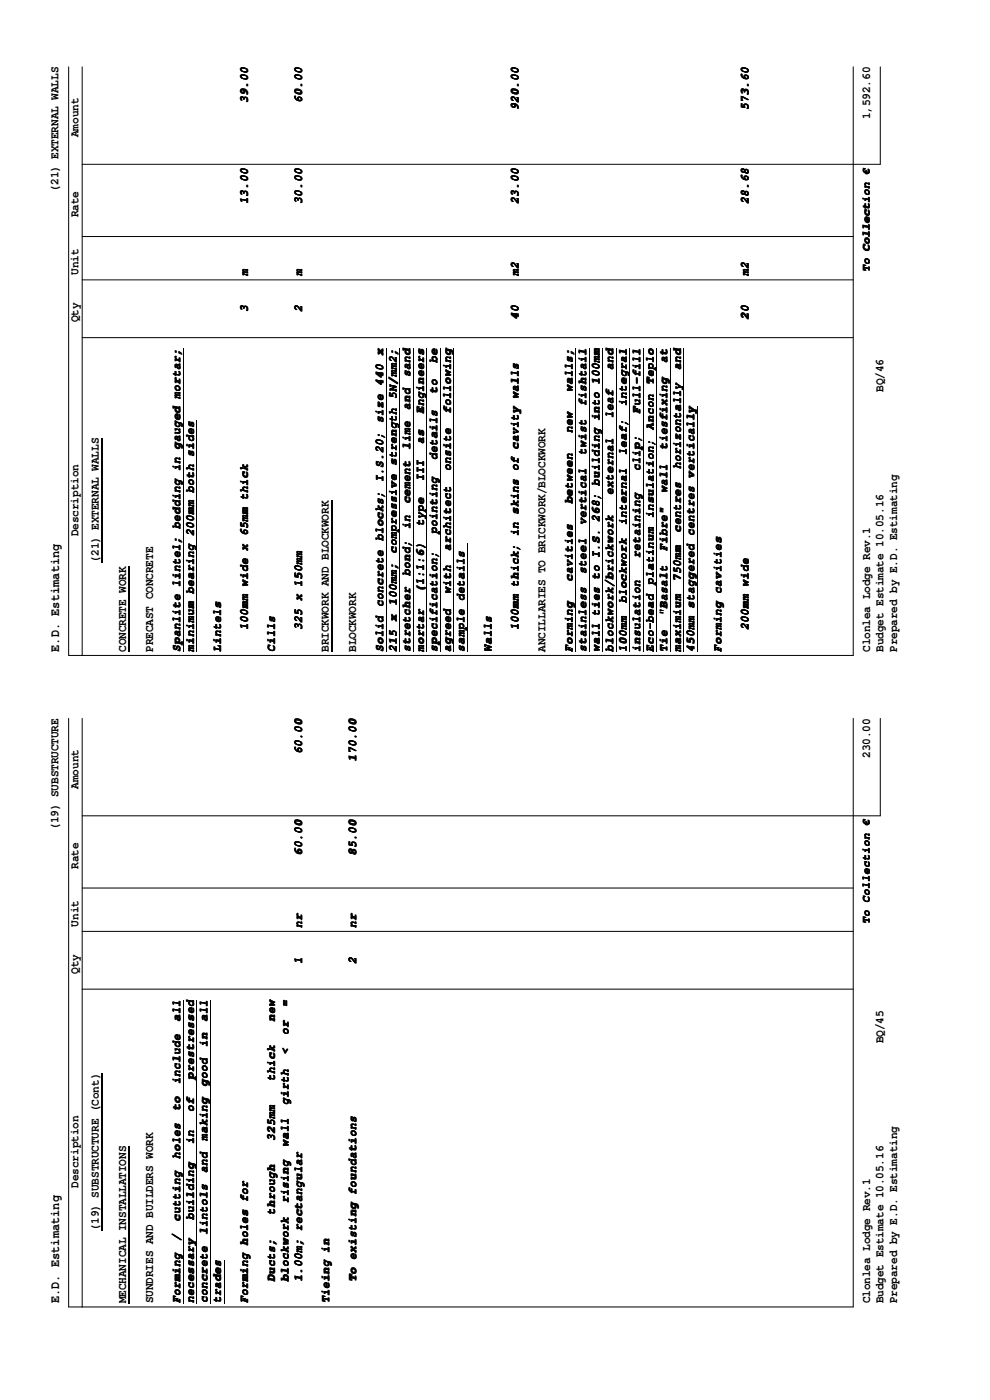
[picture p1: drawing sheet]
<svg xmlns="http://www.w3.org/2000/svg" width="210mm" height="297mm" viewBox="0 0 210 297" stroke-linecap="round" stroke-linejoin="round" font-family="sans-serif">
<defs><g id="words">
<g font-size="2.8">
<text x="12.6" y="138.3" transform="rotate(-90 12.6 138.3)">E.D. Estimating</text>
<text x="12.6" y="276.5" transform="rotate(-90 12.6 276.5)">E.D. Estimating</text>
</g>
<g font-size="2.5">
<text x="52.6" y="21.8" transform="rotate(-90 52.6 21.8)">39.00</text>
<text x="64.1" y="21.8" transform="rotate(-90 64.1 21.8)">60.00</text>
<text x="110" y="23.4" transform="rotate(-90 110 23.4)">920.00</text>
<text x="158.8" y="23.4" transform="rotate(-90 158.8 23.4)">573.60</text>
<text x="16.7" y="29.1" transform="rotate(-90 16.7 29.1)">Amount</text>
<text x="184.6" y="25.3" transform="rotate(-90 184.6 25.3)">1,592.60</text>
<text x="12.4" y="40.7" transform="rotate(-90 12.4 40.7)">(21) EXTERNAL WALLS</text>
<text x="16.7" y="46.1" transform="rotate(-90 16.7 46.1)">Rate</text>
<text x="52.6" y="43.3" transform="rotate(-90 52.6 43.3)">13.00</text>
<text x="64.1" y="43.3" transform="rotate(-90 64.1 43.3)">30.00</text>
<text x="110" y="43.3" transform="rotate(-90 110 43.3)">23.00</text>
<text x="158.8" y="43.3" transform="rotate(-90 158.8 43.3)">28.68</text>
<text x="16.7" y="58.3" transform="rotate(-90 16.7 58.3)">Unit</text>
<text x="52.6" y="58.6" transform="rotate(-90 52.6 58.6)">m</text>
<text x="64.1" y="58.6" transform="rotate(-90 64.1 58.6)">m</text>
<text x="110" y="58.6" transform="rotate(-90 110 58.6)">m2</text>
<text x="158.8" y="58.6" transform="rotate(-90 158.8 58.6)">m2</text>
<text x="16.7" y="68.4" transform="rotate(-90 16.7 68.4)">Qty</text>
<text x="52.6" y="66.3" transform="rotate(-90 52.6 66.3)">3</text>
<text x="64.1" y="66.3" transform="rotate(-90 64.1 66.3)">2</text>
<text x="110" y="67.8" transform="rotate(-90 110 67.8)">40</text>
<text x="158.8" y="67.8" transform="rotate(-90 158.8 67.8)">20</text>
<text x="81.3" y="75.4" transform="rotate(-90 81.3 75.4)">x</text>
<text x="92.8" y="76.9" transform="rotate(-90 92.8 76.9)">be</text>
<text x="141.5" y="76.9" transform="rotate(-90 141.5 76.9)">at</text>
<text x="81.3" y="81.8" transform="rotate(-90 81.3 81.8)">440</text>
<text x="87" y="80" transform="rotate(-90 87 80)">sand</text>
<text x="92.8" y="83.5" transform="rotate(-90 92.8 83.5)">to</text>
<text x="121.5" y="83.1" transform="rotate(-90 121.5 83.1)">walls;</text>
<text x="130.1" y="78.5" transform="rotate(-90 130.1 78.5)">and</text>
<text x="138.7" y="81.5" transform="rotate(-90 138.7 81.5)">Teplo</text>
<text x="144.4" y="78.5" transform="rotate(-90 144.4 78.5)">and</text>
<text x="187.4" y="83.1" transform="rotate(-90 187.4 83.1)">BQ/46</text>
<text x="81.3" y="89.7" transform="rotate(-90 81.3 89.7)">size</text>
<text x="84.2" y="84.6" transform="rotate(-90 84.2 84.6)">5N/mm2;</text>
<text x="87" y="86.9" transform="rotate(-90 87 86.9)">and</text>
<text x="89.9" y="87.7" transform="rotate(-90 89.9 87.7)">Engineers</text>
<text x="95.6" y="87.7" transform="rotate(-90 95.6 87.7)">following</text>
<text x="124.3" y="86.1" transform="rotate(-90 124.3 86.1)">fishtail</text>
<text x="130.1" y="88.7" transform="rotate(-90 130.1 88.7)">leaf</text>
<text x="132.9" y="86.1" transform="rotate(-90 132.9 86.1)">integral</text>
<text x="135.8" y="87.7" transform="rotate(-90 135.8 87.7)">Full-fill</text>
<text x="87" y="95.3" transform="rotate(-90 87 95.3)">lime</text>
<text x="89.9" y="94.1" transform="rotate(-90 89.9 94.1)">as</text>
<text x="121.5" y="91.9" transform="rotate(-90 121.5 91.9)">new</text>
<text x="138.7" y="91.1" transform="rotate(-90 138.7 91.1)">Ancon</text>
<text x="141.5" y="95.3" transform="rotate(-90 141.5 95.3)">tiesfixing</text>
<text x="84.2" y="98.7" transform="rotate(-90 84.2 98.7)">strength</text>
<text x="92.8" y="97.6" transform="rotate(-90 92.8 97.6)">details</text>
<text x="95.6" y="99.9" transform="rotate(-90 95.6 99.9)">onsite</text>
<text x="124.3" y="96.5" transform="rotate(-90 124.3 96.5)">twist</text>
<text x="132.9" y="96.5" transform="rotate(-90 132.9 96.5)">leaf;</text>
<text x="135.8" y="99.9" transform="rotate(-90 135.8 99.9)">clip;</text>
<text x="144.4" y="99.5" transform="rotate(-90 144.4 99.5)">horizontally</text>
<text x="81.3" y="102.2" transform="rotate(-90 81.3 102.2)">I.S.20;</text>
<text x="87" y="106.8" transform="rotate(-90 87 106.8)">cement</text>
<text x="89.9" y="102.1" transform="rotate(-90 89.9 102.1)">III</text>
<text x="121.5" y="106.8" transform="rotate(-90 121.5 106.8)">between</text>
<text x="130.1" y="105" transform="rotate(-90 130.1 105)">external</text>
<text x="141.5" y="104.5" transform="rotate(-90 141.5 104.5)">wall</text>
<text x="16.7" y="113.8" transform="rotate(-90 16.7 113.8)">Description</text>
<text x="87" y="112.2" transform="rotate(-90 87 112.2)">in</text>
<text x="89.9" y="111.6" transform="rotate(-90 89.9 111.6)">type</text>
<text x="92.8" y="113.3" transform="rotate(-90 92.8 113.3)">pointing</text>
<text x="124.3" y="111.4" transform="rotate(-90 124.3 111.4)">vertical</text>
<text x="132.9" y="111.4" transform="rotate(-90 132.9 111.4)">internal</text>
<text x="138.7" y="109.9" transform="rotate(-90 138.7 109.9)">insulation;</text>
<text x="144.4" y="112.9" transform="rotate(-90 144.4 112.9)">centres</text>
<text x="21" y="119.4" transform="rotate(-90 21 119.4)">(21) EXTERNAL WALLS</text>
<text x="81.3" y="114.8" transform="rotate(-90 81.3 114.8)">blocks;</text>
<text x="84.2" y="117.4" transform="rotate(-90 84.2 117.4)">compressive</text>
<text x="95.6" y="116.8" transform="rotate(-90 95.6 116.8)">architect</text>
<text x="135.8" y="118.3" transform="rotate(-90 135.8 118.3)">retaining</text>
<text x="141.5" y="116.8" transform="rotate(-90 141.5 116.8)">Fibre&quot;</text>
<text x="87" y="122.1" transform="rotate(-90 87 122.1)">bond;</text>
<text x="89.9" y="125.7" transform="rotate(-90 89.9 125.7)">(1:1:6)</text>
<text x="95.6" y="126" transform="rotate(-90 95.6 126)">with</text>
<text x="121.5" y="123.3" transform="rotate(-90 121.5 123.3)">cavities</text>
<text x="124.3" y="121.8" transform="rotate(-90 124.3 121.8)">steel</text>
<text x="138.7" y="124.1" transform="rotate(-90 138.7 124.1)">platinum</text>
<text x="144.4" y="123.3" transform="rotate(-90 144.4 123.3)">750mm</text>
<text x="84.2" y="131.8" transform="rotate(-90 84.2 131.8)">x</text>
<text x="84.2" y="128.4" transform="rotate(-90 84.2 128.4)">100mm;</text>
<text x="132.9" y="127.9" transform="rotate(-90 132.9 127.9)">blockwork</text>
<text x="141.5" y="130.6" transform="rotate(-90 141.5 130.6)">&quot;Basalt</text>
<text x="52.6" y="133.6" transform="rotate(-90 52.6 133.6)">100mm wide x 65mm thick</text>
<text x="64.1" y="133.7" transform="rotate(-90 64.1 133.7)">325 x 150mm</text>
<text x="110" y="133.6" transform="rotate(-90 110 133.6)">100mm thick; in skins of cavity walls</text>
<text x="158.8" y="133.7" transform="rotate(-90 158.8 133.7)">200mm wide</text>
<text x="26.7" y="138.3" transform="rotate(-90 26.7 138.3)">CONCRETE WORK</text>
<text x="32.5" y="138.3" transform="rotate(-90 32.5 138.3)">PRECAST CONCRETE</text>
<text x="38.2" y="138.2" transform="rotate(-90 38.2 138.2)">Spanlite lintel; bedding in gauged mortar;</text>
<text x="41.1" y="138.2" transform="rotate(-90 41.1 138.2)">minimum bearing 200mm both sides</text>
<text x="46.9" y="138.3" transform="rotate(-90 46.9 138.3)">Lintels</text>
<text x="58.3" y="138.2" transform="rotate(-90 58.3 138.2)">Cills</text>
<text x="69.8" y="138.3" transform="rotate(-90 69.8 138.3)">BRICKWORK AND BLOCKWORK</text>
<text x="75.5" y="138.3" transform="rotate(-90 75.5 138.3)">BLOCKWORK</text>
<text x="81.3" y="138.2" transform="rotate(-90 81.3 138.2)">Solid concrete</text>
<text x="84.2" y="138.2" transform="rotate(-90 84.2 138.2)">215</text>
<text x="87" y="138.2" transform="rotate(-90 87 138.2)">stretcher</text>
<text x="89.9" y="138.2" transform="rotate(-90 89.9 138.2)">mortar</text>
<text x="92.8" y="138.2" transform="rotate(-90 92.8 138.2)">specification;</text>
<text x="95.6" y="138.2" transform="rotate(-90 95.6 138.2)">agreed</text>
<text x="98.6" y="138.3" transform="rotate(-90 98.6 138.3)">sample details</text>
<text x="104.2" y="138.2" transform="rotate(-90 104.2 138.2)">Walls</text>
<text x="115.7" y="138.3" transform="rotate(-90 115.7 138.3)">ANCILLARIES TO BRICKWORK/BLOCKWORK</text>
<text x="121.5" y="138.2" transform="rotate(-90 121.5 138.2)">Forming</text>
<text x="124.3" y="138.2" transform="rotate(-90 124.3 138.2)">stainless</text>
<text x="127.2" y="138.2" transform="rotate(-90 127.2 138.2)">wall ties to I.S. 268; building into 100mm</text>
<text x="130.1" y="138.2" transform="rotate(-90 130.1 138.2)">blockwork/brickwork</text>
<text x="132.9" y="138.2" transform="rotate(-90 132.9 138.2)">100mm</text>
<text x="135.8" y="138.2" transform="rotate(-90 135.8 138.2)">insulation</text>
<text x="138.7" y="138.2" transform="rotate(-90 138.7 138.2)">Eco-bead</text>
<text x="141.5" y="138.2" transform="rotate(-90 141.5 138.2)">Tie</text>
<text x="144.4" y="138.2" transform="rotate(-90 144.4 138.2)">maximium</text>
<text x="147.3" y="138.2" transform="rotate(-90 147.3 138.2)">450mm staggered centres vertically</text>
<text x="153.1" y="138.3" transform="rotate(-90 153.1 138.3)">Forming cavities</text>
<text x="184.6" y="138.3" transform="rotate(-90 184.6 138.3)">Clonlea Lodge Rev.1</text>
<text x="187.4" y="138.3" transform="rotate(-90 187.4 138.3)">Budget Estimate 10.05.16</text>
<text x="190.3" y="138.3" transform="rotate(-90 190.3 138.3)">Prepared by E.D. Estimating</text>
<text x="64.1" y="160.1" transform="rotate(-90 64.1 160.1)">60.00</text>
<text x="75.5" y="161.6" transform="rotate(-90 75.5 161.6)">170.00</text>
<text x="184.6" y="160.8" transform="rotate(-90 184.6 160.8)">230.00</text>
<text x="16.7" y="167.3" transform="rotate(-90 16.7 167.3)">Amount</text>
<text x="12.4" y="176.1" transform="rotate(-90 12.4 176.1)">(19) SUBSTRUCTURE</text>
<text x="16.7" y="184.3" transform="rotate(-90 16.7 184.3)">Rate</text>
<text x="64.1" y="181.5" transform="rotate(-90 64.1 181.5)">60.00</text>
<text x="75.5" y="181.5" transform="rotate(-90 75.5 181.5)">85.00</text>
<text x="16.7" y="196.6" transform="rotate(-90 16.7 196.6)">Unit</text>
<text x="64.1" y="196.8" transform="rotate(-90 64.1 196.8)">nr</text>
<text x="75.5" y="196.8" transform="rotate(-90 75.5 196.8)">nr</text>
<text x="16.7" y="206.6" transform="rotate(-90 16.7 206.6)">Qty</text>
<text x="64.1" y="204.5" transform="rotate(-90 64.1 204.5)">1</text>
<text x="75.6" y="204.5" transform="rotate(-90 75.6 204.5)">2</text>
<text x="61.2" y="213.6" transform="rotate(-90 61.2 213.6)">=</text>
<text x="38.2" y="216.7" transform="rotate(-90 38.2 216.7)">all</text>
<text x="44" y="216.7" transform="rotate(-90 44 216.7)">all</text>
<text x="58.3" y="216.7" transform="rotate(-90 58.3 216.7)">new</text>
<text x="61.2" y="219.5" transform="rotate(-90 61.2 219.5)">or</text>
<text x="187.4" y="221.3" transform="rotate(-90 187.4 221.3)">BQ/45</text>
<text x="44" y="222" transform="rotate(-90 44 222)">in</text>
<text x="61.2" y="223.9" transform="rotate(-90 61.2 223.9)">&lt;</text>
<text x="38.2" y="230" transform="rotate(-90 38.2 230)">include</text>
<text x="41.1" y="229" transform="rotate(-90 41.1 229)">prestressed</text>
<text x="44" y="230.5" transform="rotate(-90 44 230.5)">good</text>
<text x="58.3" y="229.3" transform="rotate(-90 58.3 229.3)">thick</text>
<text x="38.2" y="235.6" transform="rotate(-90 38.2 235.6)">to</text>
<text x="41.1" y="235.8" transform="rotate(-90 41.1 235.8)">of</text>
<text x="61.2" y="234.3" transform="rotate(-90 61.2 234.3)">girth</text>
<text x="38.2" y="245.8" transform="rotate(-90 38.2 245.8)">holes</text>
<text x="41.1" y="242.7" transform="rotate(-90 41.1 242.7)">in</text>
<text x="44" y="242" transform="rotate(-90 44 242)">making</text>
<text x="58.3" y="242" transform="rotate(-90 58.3 242)">325mm</text>
<text x="61.2" y="243.2" transform="rotate(-90 61.2 243.2)">wall</text>
<text x="16.7" y="252" transform="rotate(-90 16.7 252)">Description</text>
<text x="44" y="248.9" transform="rotate(-90 44 248.9)">and</text>
<text x="58.3" y="257.7" transform="rotate(-90 58.3 257.7)">through</text>
<text x="61.2" y="255.3" transform="rotate(-90 61.2 255.3)">rising</text>
<text x="21" y="261" transform="rotate(-90 21 261)">(19) SUBSTRUCTURE (Cont)</text>
<text x="38.2" y="263.2" transform="rotate(-90 38.2 263.2)">/</text>
<text x="38.2" y="259.1" transform="rotate(-90 38.2 259.1)">cutting</text>
<text x="41.1" y="258.8" transform="rotate(-90 41.1 258.8)">building</text>
<text x="44" y="261.9" transform="rotate(-90 44 261.9)">lintols</text>
<text x="58.3" y="271.9" transform="rotate(-90 58.3 271.9)">Ducts;</text>
<text x="61.2" y="271.9" transform="rotate(-90 61.2 271.9)">blockwork</text>
<text x="64.1" y="271.9" transform="rotate(-90 64.1 271.9)">1.00m; rectangular</text>
<text x="75.5" y="271.9" transform="rotate(-90 75.5 271.9)">To existing foundations</text>
<text x="26.7" y="276.5" transform="rotate(-90 26.7 276.5)">MECHANICAL INSTALLATIONS</text>
<text x="32.5" y="276.5" transform="rotate(-90 32.5 276.5)">SUNDRIES AND BUILDERS WORK</text>
<text x="38.2" y="276.5" transform="rotate(-90 38.2 276.5)">Forming</text>
<text x="41.1" y="276.5" transform="rotate(-90 41.1 276.5)">necessary</text>
<text x="44" y="276.5" transform="rotate(-90 44 276.5)">concrete</text>
<text x="46.9" y="276.5" transform="rotate(-90 46.9 276.5)">trades</text>
<text x="52.6" y="276.5" transform="rotate(-90 52.6 276.5)">Forming holes for</text>
<text x="69.9" y="276.5" transform="rotate(-90 69.9 276.5)">Tieing in</text>
<text x="184.6" y="276.5" transform="rotate(-90 184.6 276.5)">Clonlea Lodge Rev.1</text>
<text x="187.4" y="276.5" transform="rotate(-90 187.4 276.5)">Budget Estimate 10.05.16</text>
<text x="190.3" y="276.5" transform="rotate(-90 190.3 276.5)">Prepared by E.D. Estimating</text>
</g>
<g font-size="2.3">
<text x="184.5" y="57.8" transform="rotate(-90 184.5 57.8)">To Collection €</text>
<text x="184.5" y="196" transform="rotate(-90 184.5 196)">To Collection €</text>
</g>
</g></defs>
<g fill="none" stroke="#000" stroke-width=".21">
<path d="M14.6 14.2v124.8h166.4v-124.8M17.4 14.2v124.8M186.7 14.2v20.7h-169.3M17.4 59.4h163.6M17.4 50.2h163.6M17.4 71.6h163.6M38.9 73.9v64.4M82 73.9v64.4M84.8 73.9v64.4M87.7 73.9v64.4M90.6 73.9v64.4M93.4 73.9v64.4"/>
<path d="M96.3 73.9v64.4M122.1 73.9v64.4M125 73.9v64.4M127.9 73.9v64.4M130.7 73.9v64.4M133.6 73.9v64.4M136.5 73.9v64.4M139.3 73.9v64.4M142.2 73.9v64.4M145.1 73.9v64.4M41.8 89.3v49M147.9 86.2v52.1"/>
<path d="M99.2 115.3v23M14.6 152.4v124.9h166.4v-124.9M17.4 152.4v124.9M186.7 152.4v20.7h-169.3M17.4 197.6h163.6M17.4 188.4h163.6M17.4 209.8h163.6M38.9 212.2v64.3M41.8 212.2v64.3M44.6 212.2v64.3M47.5 267.3v9.2"/>
</g>
<path d="M21.7 92.9v26.5M70.5 106.3v32M27.4 120.2v18.1M21.7 227.6v33.4M27.4 243.1v33.4" fill="none" stroke="#000" stroke-width=".25"/>
<use href="#words"/>
</svg>
